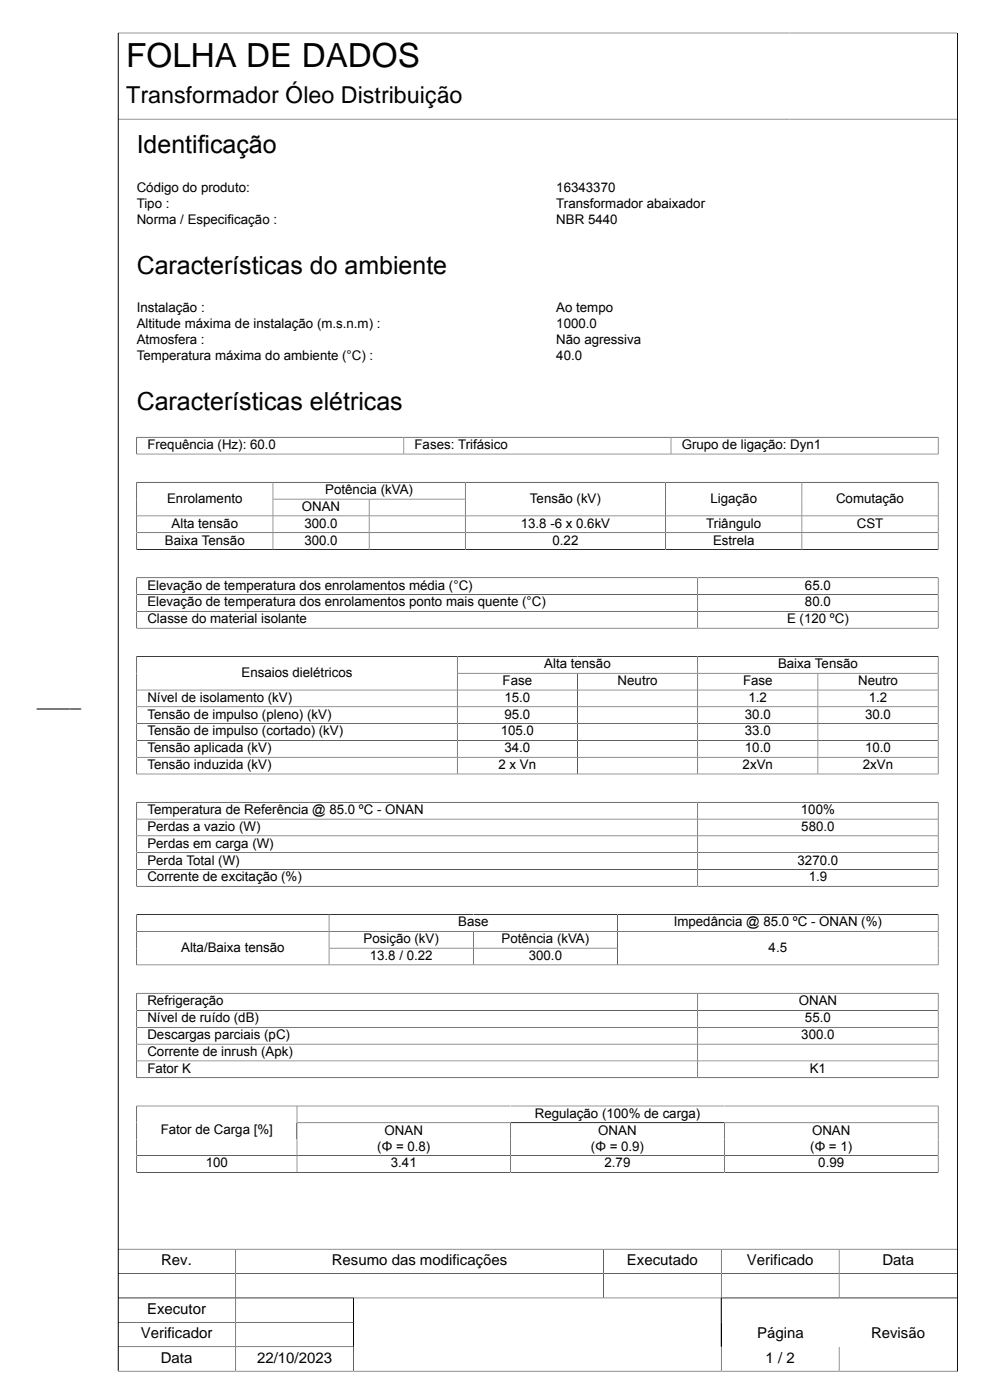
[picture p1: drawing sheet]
<svg xmlns="http://www.w3.org/2000/svg" width="210mm" height="297mm" viewBox="0 0 210 297" stroke-linecap="round" stroke-linejoin="round" font-family="sans-serif">
<defs><g id="words">
<text font-size="7.1" x="26.8" y="14.2">FOLHA DE DADOS</text>
<g font-size="5.3">
<text x="29" y="32.5">Identificação</text>
<text x="29" y="58.1">Características do ambiente</text>
<text x="29" y="87">Características elétricas</text>
</g>
<text font-size="4.9" x="26.8" y="21.9">Transformador Óleo Distribuição</text>
<text font-size="4.2" x="7.8" y="150">____</text>
<g font-size="3.2">
<text x="34.2" y="268.4">Rev.</text>
<text x="70.4" y="268.4">Resumo das modificações</text>
<text x="133" y="268.4">Executado</text>
<text x="158.4" y="268.4">Verificado</text>
<text x="187.2" y="268.4">Data</text>
<text x="31.2" y="278.8">Executor</text>
<text x="29.9" y="283.9">Verificador</text>
<text x="160.6" y="283.9">Página</text>
<text x="184.8" y="283.9">Revisão</text>
<text x="34.1" y="289.1">Data</text>
<text x="54.6" y="289.1">22/10/2023</text>
<text x="162.4" y="289.1">1 / 2</text>
</g>
<g font-size="2.8">
<text x="29" y="40.8">Código do produto:</text>
<text x="118" y="40.8">16343370</text>
<text x="29" y="44.2">Tipo :</text>
<text x="29" y="47.5">Norma / Especificação :</text>
<text x="118" y="44.2">Transformador abaixador</text>
<text x="118" y="47.5">NBR 5440</text>
<text x="29" y="66.3">Instalação :</text>
<text x="29" y="69.7">Altitude máxima de instalação (m.s.n.m) :</text>
<text x="118" y="66.3">Ao tempo</text>
<text x="118" y="69.7">1000.0</text>
<text x="29" y="73.1">Atmosfera :</text>
<text x="29" y="76.4">Temperatura máxima do ambiente (°C) :</text>
<text x="118" y="73.1">Não agressiva</text>
<text x="118" y="76.4">40.0</text>
<text x="31.3" y="95.3">Frequência (Hz): 60.0</text>
<text x="87.9" y="95.3">Fases: Trifásico</text>
<text x="144.6" y="95.3">Grupo de ligação: Dyn1</text>
<text x="35.5" y="106.6">Enrolamento</text>
<text x="69" y="104.8">Potência (kVA)</text>
<text x="112.4" y="106.6">Tensão (kV)</text>
<text x="150.7" y="106.6">Ligação</text>
<text x="177.3" y="106.6">Comutação</text>
<text x="36.4" y="112">Alta tensão</text>
<text x="64" y="108.4">ONAN</text>
<text x="64.6" y="112">300.0</text>
<text x="110.5" y="112">13.8 -6 x 0.6kV</text>
<text x="149.8" y="112">Triângulo</text>
<text x="181.7" y="112">CST</text>
<text x="35" y="115.5">Baixa Tensão</text>
<text x="64.6" y="115.5">300.0</text>
<text x="117.2" y="115.5">0.22</text>
<text x="151.3" y="115.5">Estrela</text>
<text x="31.3" y="125.1">Elevação de temperatura dos enrolamentos média (°C)</text>
<text x="170.8" y="125.1">65.0</text>
<text x="31.3" y="128.6">Elevação de temperatura dos enrolamentos ponto mais quente (°C)</text>
<text x="170.8" y="128.6">80.0</text>
<text x="31.3" y="132.2">Classe do material isolante</text>
<text x="167" y="132.2">E (120 ºC)</text>
<text x="51.2" y="143.6">Ensaios dielétricos</text>
<text x="115.4" y="141.8">Alta tensão</text>
<text x="165" y="141.8">Baixa Tensão</text>
<text x="31.3" y="148.9">Nível de isolamento (kV)</text>
<text x="106.6" y="145.3">Fase</text>
<text x="107" y="148.9">15.0</text>
<text x="131" y="145.3">Neutro</text>
<text x="157.6" y="145.3">Fase</text>
<text x="158.8" y="148.9">1.2</text>
<text x="182" y="145.3">Neutro</text>
<text x="184.3" y="148.9">1.2</text>
<text x="31.3" y="152.5">Tensão de impulso (pleno) (kV)</text>
<text x="107" y="152.5">95.0</text>
<text x="158" y="152.5">30.0</text>
<text x="183.5" y="152.5">30.0</text>
<text x="31.3" y="156">Tensão de impulso (cortado) (kV)</text>
<text x="31.3" y="159.6">Tensão aplicada (kV)</text>
<text x="106.2" y="156">105.0</text>
<text x="107" y="159.6">34.0</text>
<text x="158" y="156">33.0</text>
<text x="158" y="159.6">10.0</text>
<text x="183.5" y="159.6">10.0</text>
<text x="31.3" y="163.1">Tensão induzida (kV)</text>
<text x="105.8" y="163.1">2 x Vn</text>
<text x="157.5" y="163.1">2xVn</text>
<text x="183" y="163.1">2xVn</text>
<text x="31.3" y="172.7">Temperatura de Referência @ 85.0 ºC - ONAN</text>
<text x="169.9" y="172.7">100%</text>
<text x="31.3" y="176.3">Perdas a vazio (W)</text>
<text x="31.3" y="179.8">Perdas em carga (W)</text>
<text x="170" y="176.3">580.0</text>
<text x="31.3" y="183.4">Perda Total (W)</text>
<text x="169.2" y="183.4">3270.0</text>
<text x="31.3" y="187">Corrente de excitação (%)</text>
<text x="171.5" y="187">1.9</text>
<text x="97.2" y="196.5">Base</text>
<text x="142.9" y="196.5">Impedância @ 85.0 ºC - ONAN (%)</text>
<text x="38.4" y="201.9">Alta/Baixa tensão</text>
<text x="77.1" y="200.1">Posição (kV)</text>
<text x="78.4" y="203.7">13.8 / 0.22</text>
<text x="106.4" y="200.1">Potência (kVA)</text>
<text x="112.2" y="203.7">300.0</text>
<text x="163" y="201.9">4.5</text>
<text x="31.3" y="213.2">Refrigeração</text>
<text x="169.4" y="213.2">ONAN</text>
<text x="31.3" y="216.9">Nível de ruído (dB)</text>
<text x="31.3" y="220.5">Descargas parciais (pC)</text>
<text x="170" y="220.5">300.0</text>
<text x="170.8" y="216.9">55.0</text>
<text x="31.3" y="224">Corrente de inrush (Apk)</text>
<text x="31.3" y="227.6">Fator K</text>
<text x="171.8" y="227.6">K1</text>
<text x="113.4" y="237.1">Regulação (100% de carga)</text>
<text x="34.1" y="240.6">Fator de Carga [%]</text>
<text x="80" y="244.1">(Φ = 0.8)</text>
<text x="81.6" y="240.7">ONAN</text>
<text x="125.4" y="244.1">(Φ = 0.9)</text>
<text x="126.9" y="240.7">ONAN</text>
<text x="171.9" y="244.1">(Φ = 1)</text>
<text x="172.2" y="240.7">ONAN</text>
<text x="43.6" y="247.7">100</text>
<text x="82.9" y="247.7">3.41</text>
<text x="128.2" y="247.7">2.79</text>
<text x="173.6" y="247.7">0.99</text>
</g>
</g></defs>
<g fill="none" stroke="#000" stroke-width=".21">
<path d="M25 7h178M25.1 7v283.8M203.1 7v284M25 25.3h178M28.9 92.8h170.2M28.9 96.3h170.2M29 92.7v3.7M85.7 92.8v3.5M142.3 92.8v3.5M199 92.7v3.7M28.9 102.3h170.2M28.9 116.6h170.2"/>
<path d="M29 102.2v14.5M29 109.4h170M29 113h170M57.9 102.3v14.3M57.9 105.9h40.8M78.3 105.9v10.7M98.7 102.3v14.3M141.2 102.3v14.3M170.1 102.3v14.3M199 102.2v14.5M28.9 122.6h170.2M28.9 133.3h170.2"/>
<path d="M28.9 139.3h170.2M29 122.5v10.8M29 139.2v25.1M29 126.1h170M29 129.7h170M97 139.3v24.9M148 139.3v24.9M148 122.6v10.7M199 139.2v25.1M199 122.5v10.8M29 146.4h170M29 149.9h170"/>
<path d="M29 153.5h170M29 157.1h170M97 142.8h102M122.5 142.8v21.4M173.5 142.8v21.4M28.9 164.2h170.2M28.9 170.2h170.2M29 170.1v18M29 160.6h170M29 173.8h170M29 177.3h170M148 170.2v17.8"/>
<path d="M199 170.1v18M28.9 188h170.2M28.9 194h170.2M29 193.9v10.9M29 180.9h170M29 184.5h170M29 197.6h170M69.8 194v10.7M100.4 197.6v7.1M131 194v10.7M199 193.9v10.9M28.9 204.7h170.2"/>
<path d="M28.9 210.7h170.2M29 210.6v18.1M29 214.4h170M29 217.9h170M69.8 201.1h61.2M148 210.7v17.9M199 210.6v18.1M28.9 228.6h170.2M28.9 234.6h170.2M29 234.5v14.3M29 221.5h170M29 225.1h170"/>
<path d="M63 234.6v14.1M63 238.2h136M108.3 238.2v10.5M153.6 238.2v10.5M199 234.5v14.3M28.9 248.7h170.2M29 245.1h170M25 265h178M25 270.2h178M25 275.4h178M50 265v25.9M75 275.4v15.5"/>
<path d="M128 265v10.4M153 265v25.9M178 265v10.4M25 280.5h50M25 285.7h50M25 290.9h178M178 285.7v5.2"/>
</g>
<use href="#words"/>
</svg>
